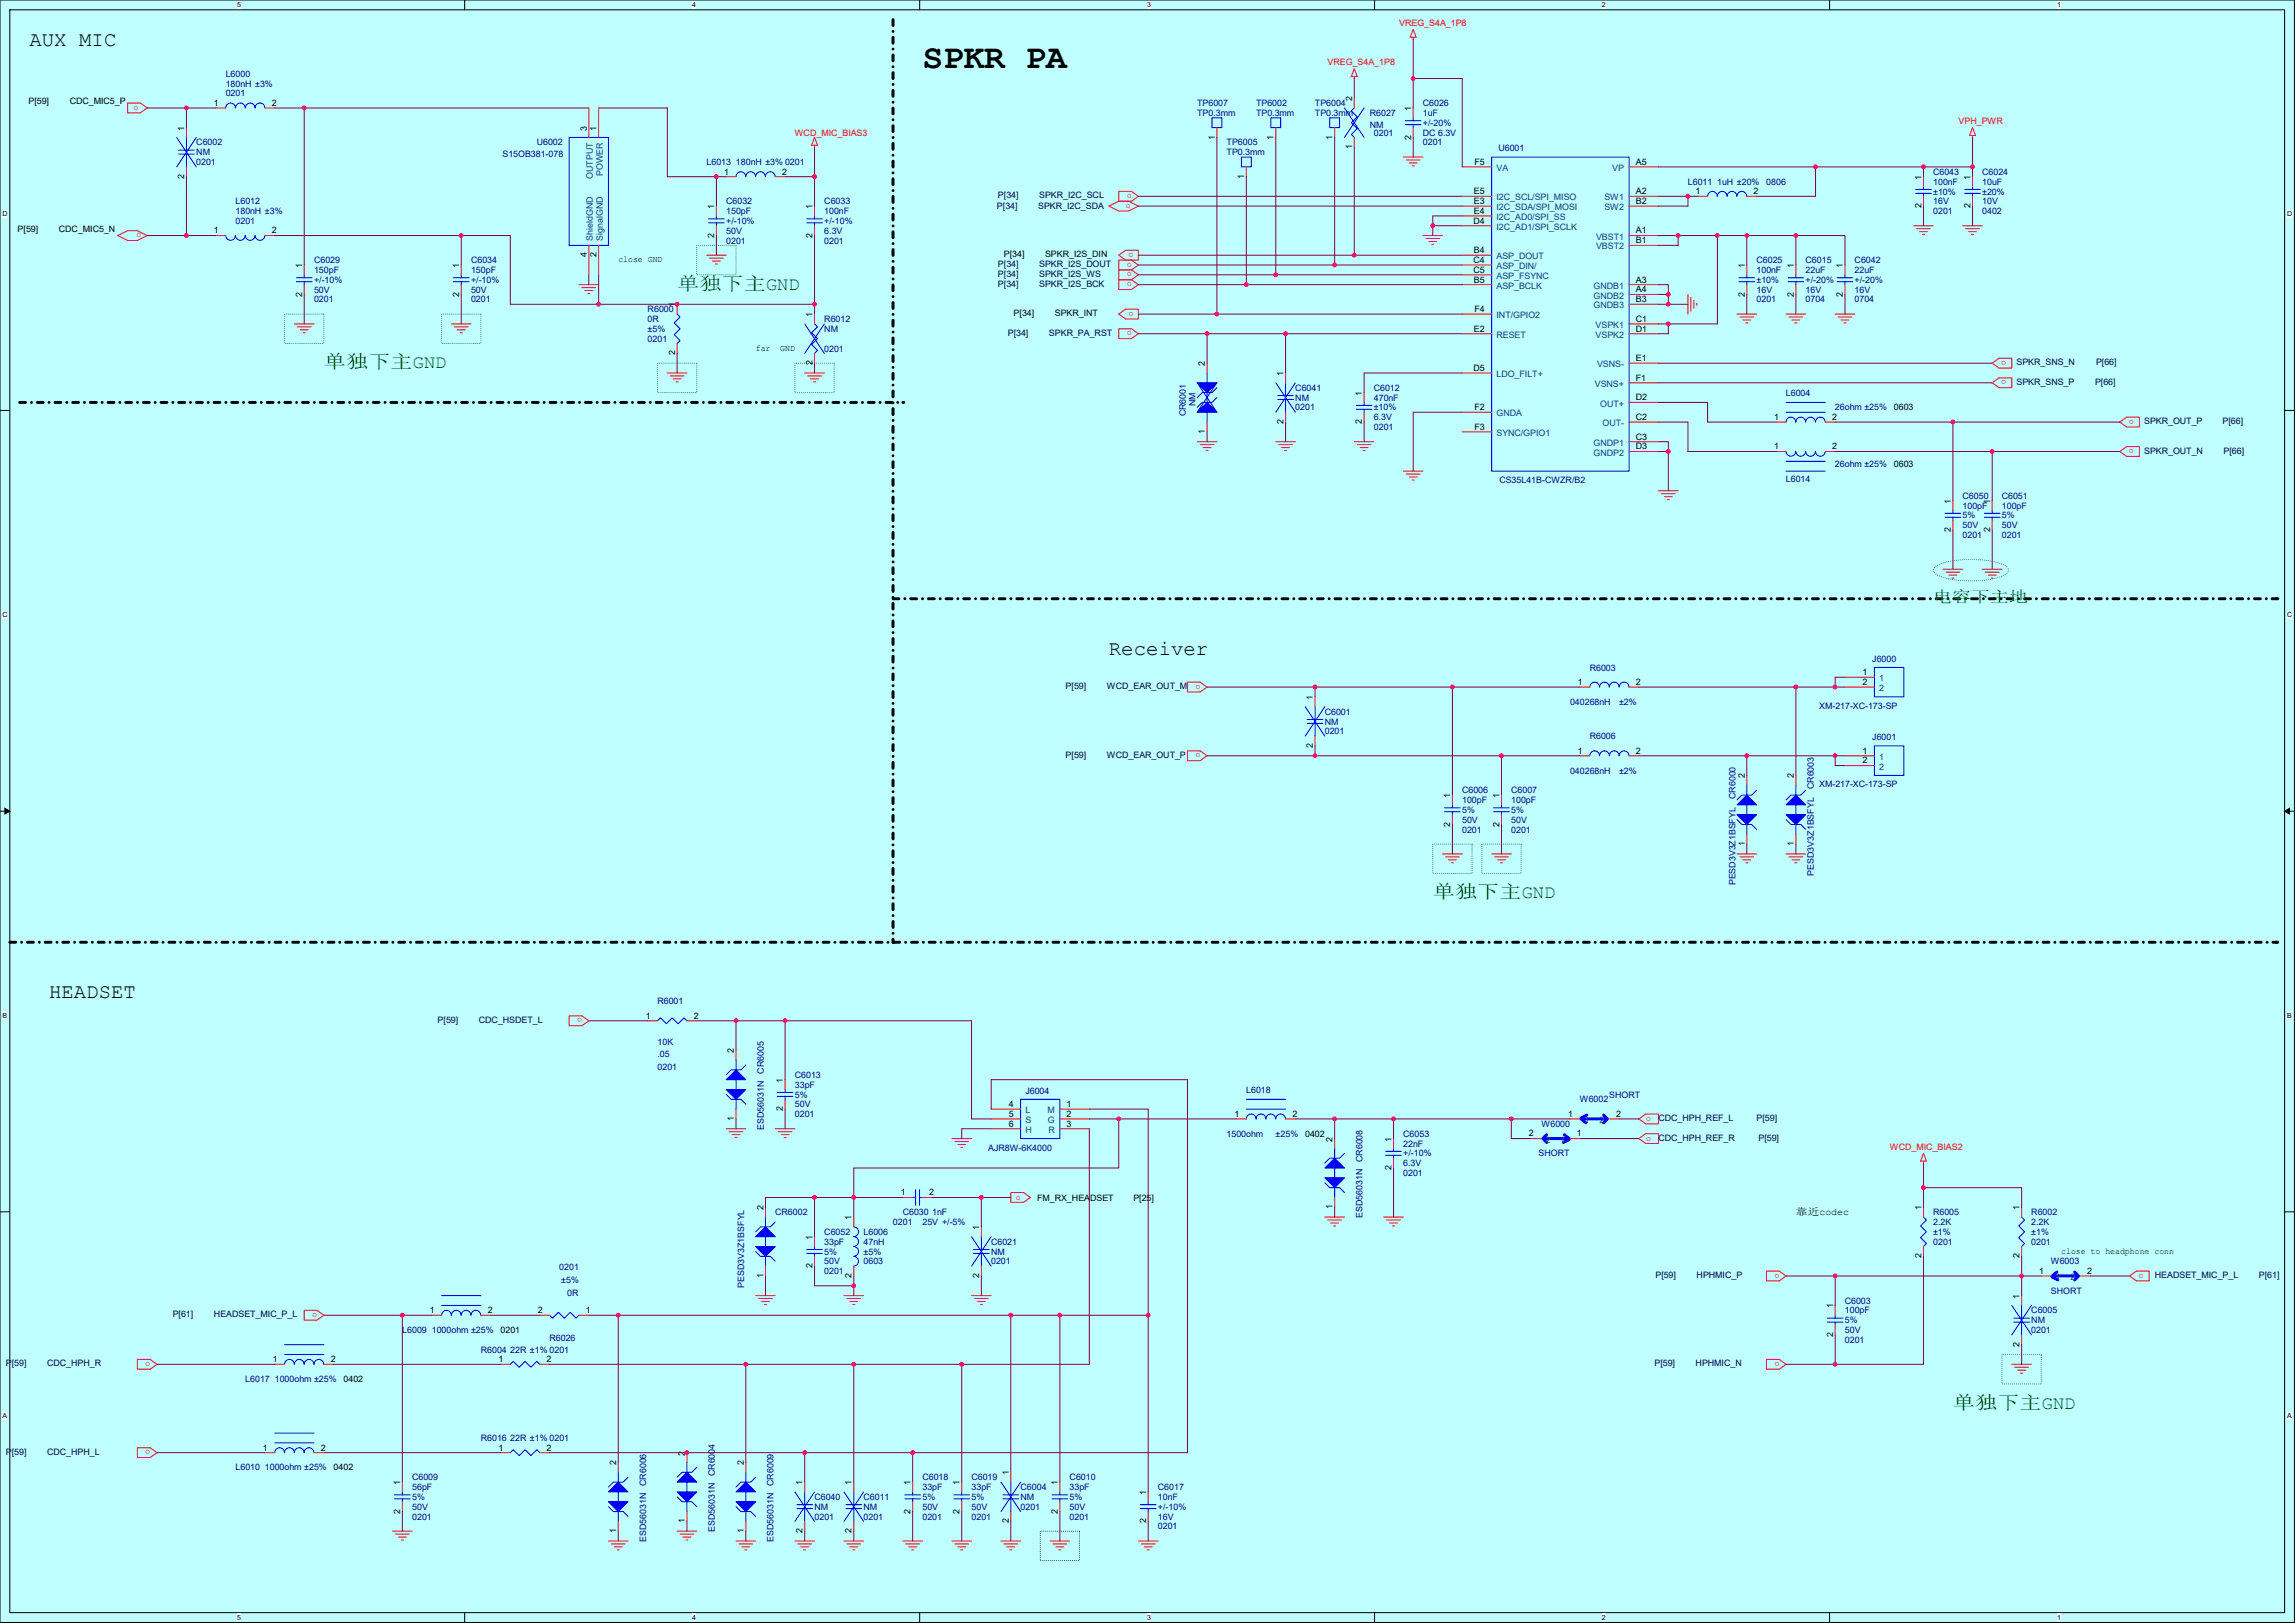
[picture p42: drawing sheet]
<svg xmlns="http://www.w3.org/2000/svg" width="297mm" height="210mm" viewBox="0 0 297 210" stroke-linecap="round" stroke-linejoin="round" font-family="sans-serif">
<defs><g id="words">
<text font-size="4.4" x="119.4" y="8.8">SPKR PA</text>
<g font-size="2.7">
<text x="3.8" y="5.9">AUX MIC</text>
<text x="143.5" y="84.7">Receiver</text>
<text x="6.4" y="129.1">HEADSET</text>
</g>
<g font-size="2.4" fill="#008000">
<text x="87.6" y="37.5">单独下主GND</text>
<text x="41.9" y="47.6">单独下主GND</text>
<text x="185.4" y="116.2">单独下主GND</text>
<text x="252.7" y="182.3">单独下主GND</text>
</g>
<text font-size="2" fill="#008000" x="250.2" y="77.8">电容下主地</text>
<text font-size="1.3" x="232.4" y="157.2">靠近codec</text>
<g font-size="1.1" fill="#f00">
<text x="181.1" y="3.3">VREG_S4A_1P8</text>
<text x="171.8" y="8.4">VREG_S4A_1P8</text>
<text x="17.3" y="14.3">o</text>
<text x="102.9" y="17.5">WCD_MIC_BIAS3</text>
<text x="253.5" y="16">VPH_PWR</text>
<text x="145.7" y="27">o</text>
<text x="146.5" y="25.1" transform="rotate(-180 146.5 25.1)">o</text>
<text x="18.3" y="30.2" transform="rotate(-180 18.3 30.2)">o</text>
<text x="146.5" y="34" transform="rotate(-180 146.5 34)">o</text>
<text x="146.5" y="35.2" transform="rotate(-180 146.5 35.2)">o</text>
<text x="146.7" y="32.7" transform="rotate(-180 146.7 32.7)">o</text>
<text x="146.5" y="36.5" transform="rotate(-180 146.5 36.5)">o</text>
<text x="146.7" y="40.3" transform="rotate(-180 146.7 40.3)">o</text>
<text x="146.5" y="42.9" transform="rotate(-180 146.5 42.9)">o</text>
<text x="259.6" y="46.7" transform="rotate(-180 259.6 46.7)">o</text>
<text x="259.6" y="49.2" transform="rotate(-180 259.6 49.2)">o</text>
<text x="276.1" y="54.3" transform="rotate(-180 276.1 54.3)">o</text>
<text x="276.1" y="58.1" transform="rotate(-180 276.1 58.1)">o</text>
<text x="155.3" y="88.6" transform="rotate(-180 155.3 88.6)">o</text>
<text x="155.3" y="97.5" transform="rotate(-180 155.3 97.5)">o</text>
<text x="75.3" y="131.8" transform="rotate(-180 75.3 131.8)">o</text>
<text x="213" y="145.1">o</text>
<text x="213" y="147.6">o</text>
<text x="244.6" y="148.7">WCD_MIC_BIAS2</text>
<text x="131.5" y="155.2">o</text>
<text x="230.3" y="164.8" transform="rotate(-180 230.3 164.8)">o</text>
<text x="277.4" y="164.8" transform="rotate(-180 277.4 164.8)">o</text>
<text x="41" y="169.9" transform="rotate(-180 41 169.9)">o</text>
<text x="19.4" y="176.2" transform="rotate(-180 19.4 176.2)">o</text>
<text x="230.3" y="176.2" transform="rotate(-180 230.3 176.2)">o</text>
<text x="19.4" y="187.6" transform="rotate(-180 19.4 187.6)">o</text>
</g>
<g font-size="1.1" fill="#000080">
<text x="29.2" y="9.9">L6000</text>
<text x="29.2" y="11.2">180nH ±3%</text>
<text x="29.2" y="12.5">0201</text>
<text x="154.9" y="13.7">TP6007</text>
<text x="154.9" y="15">TP0.3mm</text>
<text x="162.5" y="13.7">TP6002</text>
<text x="162.5" y="15">TP0.3mm</text>
<text x="170.2" y="13.7">TP6004</text>
<text x="170.2" y="15">TP0.3mm</text>
<text x="177.3" y="15">R6027</text>
<text x="177.3" y="16.5">NM</text>
<text x="177.8" y="17.5">0201</text>
<text x="184.1" y="13.7">C6026</text>
<text x="184.1" y="15">1uF</text>
<text x="184.1" y="17.5">DC 6.3V</text>
<text x="184.1" y="16.3">+/-20%</text>
<text x="25.4" y="18.8">C6002</text>
<text x="25.4" y="20.1">NM</text>
<text x="25.4" y="21.4">0201</text>
<text x="65" y="20.3">S15OB381-078</text>
<text x="69.5" y="18.8">U6002</text>
<text x="91.4" y="21.4">L6013 180nH ±3% 0201</text>
<text x="158.7" y="18.8">TP6005</text>
<text x="158.7" y="20.1">TP0.3mm</text>
<text x="184.1" y="18.8">0201</text>
<text x="193.9" y="19.6">U6001</text>
<text x="218.4" y="23.9">L6011 1uH ±20%</text>
<text x="228.6" y="23.9">0806</text>
<text x="250.2" y="22.6">C6043</text>
<text x="250.2" y="23.9">100nF</text>
<text x="256.5" y="22.6">C6024</text>
<text x="256.5" y="23.9">10uF</text>
<text x="30.5" y="26.4">L6012</text>
<text x="30.5" y="27.7">180nH ±3%</text>
<text x="30.5" y="29">0201</text>
<text x="94" y="26.4">C6032</text>
<text x="94" y="27.7">150pF</text>
<text x="94" y="29">+/-10%</text>
<text x="106.7" y="26.4">C6033</text>
<text x="106.7" y="27.7">100nF</text>
<text x="106.7" y="29">+/-10%</text>
<text x="250.2" y="27.7">0201</text>
<text x="250.2" y="26.4">16V</text>
<text x="250.2" y="25.2">±10%</text>
<text x="256.5" y="27.7">0402</text>
<text x="256.5" y="26.4">10V</text>
<text x="256.5" y="25.2">±20%</text>
<text x="40.6" y="34.1">C6029</text>
<text x="40.6" y="35.3">150pF</text>
<text x="61" y="34.1">C6034</text>
<text x="61" y="35.3">150pF</text>
<text x="94" y="31.5">0201</text>
<text x="94" y="30.2">50V</text>
<text x="106.7" y="31.5">0201</text>
<text x="106.7" y="30.2">6.3V</text>
<text x="227.3" y="34.1">C6025</text>
<text x="227.3" y="35.3">100nF</text>
<text x="233.7" y="34.1">C6015</text>
<text x="233.7" y="35.3">22uF</text>
<text x="240" y="34.1">C6042</text>
<text x="240" y="35.3">22uF</text>
<text x="40.6" y="39.1">0201</text>
<text x="40.6" y="37.9">50V</text>
<text x="40.6" y="36.6">+/-10%</text>
<text x="61" y="39.1">0201</text>
<text x="61" y="37.9">50V</text>
<text x="61" y="36.6">+/-10%</text>
<text x="83.8" y="40.4">R6000</text>
<text x="83.8" y="41.7">0R</text>
<text x="106.7" y="41.7">R6012</text>
<text x="227.3" y="39.1">0201</text>
<text x="227.3" y="37.9">16V</text>
<text x="227.3" y="36.6">±10%</text>
<text x="233.7" y="39.1">0704</text>
<text x="233.7" y="37.9">16V</text>
<text x="233.7" y="36.6">+/-20%</text>
<text x="240" y="39.1">0704</text>
<text x="240" y="37.9">16V</text>
<text x="240" y="36.6">+/-20%</text>
<text x="83.8" y="42.9">±5%</text>
<text x="83.8" y="44.2">0201</text>
<text x="106.7" y="42.9">NM</text>
<text x="106.7" y="45.5">0201</text>
<text x="153.5" y="53.9" transform="rotate(-90 153.5 53.9)">CR6001</text>
<text x="154.7" y="52.6" transform="rotate(-90 154.7 52.6)">NM</text>
<text x="167.6" y="50.6">C6041</text>
<text x="167.6" y="51.8">NM</text>
<text x="167.6" y="53.1">0201</text>
<text x="177.8" y="50.6">C6012</text>
<text x="177.8" y="51.8">470nF</text>
<text x="177.8" y="53.1">±10%</text>
<text x="231.1" y="51.2">L6004</text>
<text x="237.5" y="53.1">26ohm ±25%</text>
<text x="177.8" y="55.6">0201</text>
<text x="177.8" y="54.4">6.3V</text>
<text x="194" y="62.5">CS35L41B-CWZR/B2</text>
<text x="231.1" y="62.4">L6014</text>
<text x="237.5" y="60.5">26ohm ±25%</text>
<text x="254" y="64.5">C6050</text>
<text x="254" y="65.8">100pF</text>
<text x="259.1" y="64.5">C6051</text>
<text x="259.1" y="65.8">100pF</text>
<text x="254" y="69.6">0201</text>
<text x="254" y="68.3">50V</text>
<text x="254" y="67.1">5%</text>
<text x="259.1" y="69.6">0201</text>
<text x="259.1" y="68.3">50V</text>
<text x="259.1" y="67.1">5%</text>
<text x="205.7" y="86.8">R6003</text>
<text x="242.3" y="85.6">J6000</text>
<text x="171.4" y="92.5">C6001</text>
<text x="171.4" y="93.7">NM</text>
<text x="171.4" y="95">0201</text>
<text x="203.2" y="91.2">040268nH</text>
<text x="205.7" y="95.7">R6006</text>
<text x="209.5" y="91.2">±2%</text>
<text x="235.4" y="91.7">XM-217-XC-173-SP</text>
<text x="242.3" y="95.8">J6001</text>
<text x="203.2" y="100.1">040268nH</text>
<text x="209.5" y="100.1">±2%</text>
<text x="235.4" y="101.9">XM-217-XC-173-SP</text>
<text x="189.2" y="102.6">C6006</text>
<text x="189.2" y="103.9">100pF</text>
<text x="189.2" y="107.7">0201</text>
<text x="189.2" y="106.4">50V</text>
<text x="189.2" y="105.2">5%</text>
<text x="195.6" y="102.6">C6007</text>
<text x="195.6" y="103.9">100pF</text>
<text x="195.6" y="107.7">0201</text>
<text x="195.6" y="106.4">50V</text>
<text x="195.6" y="105.2">5%</text>
<text x="224.6" y="103.4" transform="rotate(-90 224.6 103.4)">CR6000</text>
<text x="234.7" y="102.1" transform="rotate(-90 234.7 102.1)">CR6003</text>
<text x="234.7" y="113.3" transform="rotate(-90 234.7 113.3)">PESD3V3Z1BSFYL</text>
<text x="224.6" y="114.6" transform="rotate(-90 224.6 114.6)">PESD3V3Z1BSFYL</text>
<text x="85.1" y="129.9">R6001</text>
<text x="85.1" y="135.2">10K</text>
<text x="85.1" y="136.8">.05</text>
<text x="85.1" y="138.5">0201</text>
<text x="98.8" y="138.9" transform="rotate(-90 98.8 138.9)">CR6005</text>
<text x="102.9" y="139.5">C6013</text>
<text x="102.9" y="140.7">33pF</text>
<text x="102.9" y="143.3">50V</text>
<text x="102.9" y="142">5%</text>
<text x="132.7" y="141.5">J6004</text>
<text x="161.3" y="141.4">L6018</text>
<text x="204.5" y="142.6">W6002</text>
<text x="208.3" y="142">SHORT</text>
<text x="98.8" y="146.2" transform="rotate(-90 98.8 146.2)">ESD56031N</text>
<text x="102.9" y="144.5">0201</text>
<text x="127.9" y="148.9">AJR8W-6K4000</text>
<text x="158.7" y="147.1">1500ohm</text>
<text x="165.1" y="147.1">±25%</text>
<text x="181.6" y="147.1">C6053</text>
<text x="181.6" y="148.4">22nF</text>
<text x="181.6" y="149.6">+/-10%</text>
<text x="199.1" y="149.6">SHORT</text>
<text x="199.5" y="145.8">W6000</text>
<text x="176.3" y="150.4" transform="rotate(-90 176.3 150.4)">CR6008</text>
<text x="181.6" y="152.2">0201</text>
<text x="181.6" y="150.9">6.3V</text>
<text x="100.3" y="157.2">CR6002</text>
<text x="106.7" y="159.8">C6052</text>
<text x="106.7" y="161.1">33pF</text>
<text x="111.7" y="159.8">L6006</text>
<text x="111.7" y="161.1">47nH</text>
<text x="115.6" y="158.5">0201</text>
<text x="116.8" y="157.2">C6030 1nF</text>
<text x="119.4" y="158.5">25V +/-5%</text>
<text x="128.3" y="161.1">C6021</text>
<text x="176.3" y="157.6" transform="rotate(-90 176.3 157.6)">ESD56031N</text>
<text x="250.2" y="157.2">R6005</text>
<text x="250.2" y="158.5">2.2K</text>
<text x="250.2" y="159.8">±1%</text>
<text x="250.2" y="161.1">0201</text>
<text x="262.9" y="157.2">R6002</text>
<text x="262.9" y="158.5">2.2K</text>
<text x="262.9" y="159.8">±1%</text>
<text x="262.9" y="161.1">0201</text>
<text x="72.4" y="164.4">0201</text>
<text x="72.6" y="166">±5%</text>
<text x="73.4" y="167.7">0R</text>
<text x="96.3" y="166.6" transform="rotate(-90 96.3 166.6)">PESD3V3Z1BSFYL</text>
<text x="106.7" y="164.9">0201</text>
<text x="106.7" y="163.6">50V</text>
<text x="106.7" y="162.3">5%</text>
<text x="111.7" y="162.3">±5%</text>
<text x="111.7" y="163.6">0603</text>
<text x="128.3" y="162.3">NM</text>
<text x="128.3" y="163.6">0201</text>
<text x="265.4" y="163.6">W6003</text>
<text x="265.4" y="167.4">SHORT</text>
<text x="52.1" y="172.5">L6009 1000ohm ±25%</text>
<text x="71.1" y="173.5">R6026</text>
<text x="238.7" y="168.7">C6003</text>
<text x="238.7" y="169.9">100pF</text>
<text x="238.7" y="173.8">0201</text>
<text x="238.7" y="172.5">50V</text>
<text x="238.7" y="171.2">5%</text>
<text x="262.9" y="169.9">C6005</text>
<text x="262.9" y="171.2">NM</text>
<text x="262.9" y="172.5">0201</text>
<text x="31.7" y="178.8">L6017 1000ohm ±25%</text>
<text x="62.2" y="175">R6004 22R ±1% 0201</text>
<text x="30.5" y="190.3">L6010 1000ohm ±25%</text>
<text x="53.3" y="191.5">C6009</text>
<text x="62.2" y="186.5">R6016 22R ±1% 0201</text>
<text x="92.5" y="191" transform="rotate(-90 92.5 191)">CR6004</text>
<text x="119.4" y="191.5">C6018</text>
<text x="125.7" y="191.5">C6019</text>
<text x="138.4" y="191.5">C6010</text>
<text x="53.3" y="192.8">56pF</text>
<text x="53.3" y="196.6">0201</text>
<text x="53.3" y="195.3">50V</text>
<text x="53.3" y="194.1">5%</text>
<text x="83.6" y="192.3" transform="rotate(-90 83.6 192.3)">CR6006</text>
<text x="100.1" y="192.3" transform="rotate(-90 100.1 192.3)">CR6009</text>
<text x="105.4" y="194.1">C6040</text>
<text x="105.4" y="195.3">NM</text>
<text x="105.4" y="196.6">0201</text>
<text x="111.7" y="194.1">C6011</text>
<text x="111.7" y="195.3">NM</text>
<text x="111.7" y="196.6">0201</text>
<text x="119.4" y="192.8">33pF</text>
<text x="119.4" y="196.6">0201</text>
<text x="119.4" y="195.3">50V</text>
<text x="119.4" y="194.1">5%</text>
<text x="125.7" y="192.8">33pF</text>
<text x="125.7" y="196.6">0201</text>
<text x="125.7" y="195.3">50V</text>
<text x="125.7" y="194.1">5%</text>
<text x="132.1" y="192.8">C6004</text>
<text x="132.1" y="194.1">NM</text>
<text x="132.1" y="195.3">0201</text>
<text x="138.4" y="192.8">33pF</text>
<text x="138.4" y="196.6">0201</text>
<text x="138.4" y="195.3">50V</text>
<text x="138.4" y="194.1">5%</text>
<text x="149.8" y="192.8">C6017</text>
<text x="149.8" y="194.1">10nF</text>
<text x="149.8" y="197.9">0201</text>
<text x="149.8" y="196.6">16V</text>
<text x="149.8" y="195.3">+/-10%</text>
<text x="83.6" y="199.5" transform="rotate(-90 83.6 199.5)">ESD56031N</text>
<text x="92.5" y="198.2" transform="rotate(-90 92.5 198.2)">ESD56031N</text>
<text x="100.1" y="199.5" transform="rotate(-90 100.1 199.5)">ESD56031N</text>
</g>
<g font-size="1.1">
<text x="3.7" y="13.5">P[59]</text>
<text x="9" y="13.5">CDC_MIC5_P</text>
<text x="23.9" y="16.9" transform="rotate(-90 23.9 16.9)">1</text>
<text x="27.7" y="13.7">1</text>
<text x="35.2" y="13.7">2</text>
<text x="75.9" y="16.9" transform="rotate(-90 75.9 16.9)">3</text>
<text x="77.2" y="16.9" transform="rotate(-90 77.2 16.9)">1</text>
<text x="175" y="13.1" transform="rotate(-90 175 13.1)">2</text>
<text x="182.6" y="14.4" transform="rotate(-90 182.6 14.4)">1</text>
<text x="23.9" y="23.1" transform="rotate(-90 23.9 23.1)">2</text>
<text x="93.7" y="22.6">1</text>
<text x="101.2" y="22.6">2</text>
<text x="157.2" y="18.1" transform="rotate(-90 157.2 18.1)">1</text>
<text x="161" y="23.1" transform="rotate(-90 161 23.1)">1</text>
<text x="164.8" y="18.1" transform="rotate(-90 164.8 18.1)">1</text>
<text x="172.4" y="18.1" transform="rotate(-90 172.4 18.1)">1</text>
<text x="175" y="19.3" transform="rotate(-90 175 19.3)">1</text>
<text x="182.6" y="18.1" transform="rotate(-90 182.6 18.1)">2</text>
<text x="190.8" y="21.3">F5</text>
<text x="211.7" y="21.3">A5</text>
<text x="248.6" y="23.3" transform="rotate(-90 248.6 23.3)">1</text>
<text x="255" y="23.3" transform="rotate(-90 255 23.3)">1</text>
<text x="2.3" y="30">P[59]</text>
<text x="7.6" y="30">CDC_MIC5_N</text>
<text x="92.4" y="27.1" transform="rotate(-90 92.4 27.1)">1</text>
<text x="105.1" y="27.1" transform="rotate(-90 105.1 27.1)">1</text>
<text x="190.7" y="28.9">D4</text>
<text x="190.7" y="26.4">E3</text>
<text x="190.7" y="27.7">E4</text>
<text x="190.7" y="25.1">E5</text>
<text x="211.7" y="25.1">A2</text>
<text x="211.7" y="26.4">B2</text>
<text x="219.4" y="25.1">1</text>
<text x="226.9" y="25.1">2</text>
<text x="248.6" y="26.9" transform="rotate(-90 248.6 26.9)">2</text>
<text x="255" y="26.9" transform="rotate(-90 255 26.9)">2</text>
<text x="27.7" y="30.2">1</text>
<text x="35.2" y="30.2">2</text>
<text x="39.1" y="34.7" transform="rotate(-90 39.1 34.7)">1</text>
<text x="59.4" y="34.7" transform="rotate(-90 59.4 34.7)">1</text>
<text x="75.9" y="33.3" transform="rotate(-90 75.9 33.3)">4</text>
<text x="77.2" y="33.3" transform="rotate(-90 77.2 33.3)">2</text>
<text x="80" y="34">close GND</text>
<text x="92.4" y="30.8" transform="rotate(-90 92.4 30.8)">2</text>
<text x="105.1" y="30.8" transform="rotate(-90 105.1 30.8)">2</text>
<text x="129.9" y="33.3">P[34]</text>
<text x="135.2" y="33.3">SPKR_I2S_DIN</text>
<text x="190.7" y="34">C4</text>
<text x="190.7" y="35.3">C5</text>
<text x="190.7" y="32.7">B4</text>
<text x="211.7" y="30.2">A1</text>
<text x="211.7" y="31.5">B1</text>
<text x="225.8" y="34.7" transform="rotate(-90 225.8 34.7)">1</text>
<text x="232.1" y="34.7" transform="rotate(-90 232.1 34.7)">1</text>
<text x="238.5" y="34.7" transform="rotate(-90 238.5 34.7)">1</text>
<text x="39.1" y="38.4" transform="rotate(-90 39.1 38.4)">2</text>
<text x="59.4" y="38.4" transform="rotate(-90 59.4 38.4)">2</text>
<text x="87.4" y="39.8" transform="rotate(-90 87.4 39.8)">1</text>
<text x="105.1" y="41" transform="rotate(-90 105.1 41)">1</text>
<text x="131.2" y="40.9">P[34]</text>
<text x="136.5" y="40.9">SPKR_INT</text>
<text x="190.7" y="36.6">B5</text>
<text x="190.8" y="40.4">F4</text>
<text x="211.7" y="36.6">A3</text>
<text x="211.7" y="37.8">A4</text>
<text x="211.7" y="39.1">B3</text>
<text x="211.7" y="41.6">C1</text>
<text x="225.8" y="38.4" transform="rotate(-90 225.8 38.4)">2</text>
<text x="232.1" y="38.4" transform="rotate(-90 232.1 38.4)">2</text>
<text x="238.5" y="38.4" transform="rotate(-90 238.5 38.4)">2</text>
<text x="87.4" y="46" transform="rotate(-90 87.4 46)">2</text>
<text x="97.8" y="45.4">far</text>
<text x="101" y="45.4">GND</text>
<text x="105.1" y="47.3" transform="rotate(-90 105.1 47.3)">2</text>
<text x="155.9" y="47.4" transform="rotate(-90 155.9 47.4)">2</text>
<text x="190.7" y="48">D5</text>
<text x="190.7" y="42.9">E2</text>
<text x="211.7" y="42.9">D1</text>
<text x="211.7" y="46.7">E1</text>
<text x="166.1" y="48.7" transform="rotate(-90 166.1 48.7)">1</text>
<text x="176.3" y="51.2" transform="rotate(-90 176.3 51.2)">1</text>
<text x="190.8" y="53.1">F2</text>
<text x="211.7" y="51.8">D2</text>
<text x="211.7" y="49.3">F1</text>
<text x="245.1" y="53.1">0603</text>
<text x="155.9" y="56.1" transform="rotate(-90 155.9 56.1)">1</text>
<text x="166.1" y="54.9" transform="rotate(-90 166.1 54.9)">2</text>
<text x="176.3" y="54.9" transform="rotate(-90 176.3 54.9)">2</text>
<text x="190.8" y="55.6">F3</text>
<text x="211.7" y="56.9">C3</text>
<text x="211.7" y="54.3">C2</text>
<text x="211.7" y="58.1">D3</text>
<text x="229.6" y="54.3">1</text>
<text x="229.6" y="58.1">1</text>
<text x="237.1" y="54.3">2</text>
<text x="237.1" y="58.1">2</text>
<text x="245.1" y="60.5">0603</text>
<text x="252.5" y="65.2" transform="rotate(-90 252.5 65.2)">1</text>
<text x="257.5" y="65.2" transform="rotate(-90 257.5 65.2)">1</text>
<text x="252.5" y="68.8" transform="rotate(-90 252.5 68.8)">2</text>
<text x="257.5" y="68.8" transform="rotate(-90 257.5 68.8)">2</text>
<text x="204.2" y="88.6">1</text>
<text x="211.7" y="88.6">2</text>
<text x="241" y="87.4">1</text>
<text x="241" y="88.6">2</text>
<text x="169.9" y="90.6" transform="rotate(-90 169.9 90.6)">1</text>
<text x="169.9" y="96.8" transform="rotate(-90 169.9 96.8)">2</text>
<text x="204.2" y="97.5">1</text>
<text x="211.7" y="97.5">2</text>
<text x="225.8" y="100.7" transform="rotate(-90 225.8 100.7)">2</text>
<text x="232.1" y="100.7" transform="rotate(-90 232.1 100.7)">2</text>
<text x="241" y="97.5">1</text>
<text x="241" y="98.8">2</text>
<text x="187.7" y="106.9" transform="rotate(-90 187.7 106.9)">2</text>
<text x="187.7" y="103.3" transform="rotate(-90 187.7 103.3)">1</text>
<text x="194" y="106.9" transform="rotate(-90 194 106.9)">2</text>
<text x="194" y="103.3" transform="rotate(-90 194 103.3)">1</text>
<text x="225.8" y="109.5" transform="rotate(-90 225.8 109.5)">1</text>
<text x="232.1" y="109.5" transform="rotate(-90 232.1 109.5)">1</text>
<text x="83.6" y="131.8">1</text>
<text x="89.8" y="131.8">2</text>
<text x="95" y="136.3" transform="rotate(-90 95 136.3)">2</text>
<text x="101.3" y="143.8" transform="rotate(-90 101.3 143.8)">2</text>
<text x="101.3" y="140.1" transform="rotate(-90 101.3 140.1)">1</text>
<text x="130.5" y="143.2">4</text>
<text x="138" y="143.2">1</text>
<text x="95" y="145" transform="rotate(-90 95 145)">1</text>
<text x="130.5" y="144.5">5</text>
<text x="130.5" y="145.8">6</text>
<text x="138" y="144.5">2</text>
<text x="138" y="145.8">3</text>
<text x="159.8" y="144.5">1</text>
<text x="167.2" y="144.5">2</text>
<text x="168.9" y="147.1">0402</text>
<text x="172.4" y="147.7" transform="rotate(-90 172.4 147.7)">2</text>
<text x="180.1" y="147.7" transform="rotate(-90 180.1 147.7)">1</text>
<text x="197.8" y="147">2</text>
<text x="202.9" y="144.5">1</text>
<text x="204.1" y="147">1</text>
<text x="209.2" y="144.5">2</text>
<text x="116.6" y="154.7">1</text>
<text x="120.3" y="154.7">2</text>
<text x="134.2" y="155.3">FM_RX_HEADSET</text>
<text x="146.7" y="155.3">P[25]</text>
<text x="180.1" y="151.4" transform="rotate(-90 180.1 151.4)">2</text>
<text x="98.8" y="156.6" transform="rotate(-90 98.8 156.6)">2</text>
<text x="105.1" y="160.4" transform="rotate(-90 105.1 160.4)">1</text>
<text x="110.2" y="157.9" transform="rotate(-90 110.2 157.9)">1</text>
<text x="126.7" y="159.1" transform="rotate(-90 126.7 159.1)">1</text>
<text x="172.4" y="156.5" transform="rotate(-90 172.4 156.5)">1</text>
<text x="248.6" y="156.6" transform="rotate(-90 248.6 156.6)">1</text>
<text x="261.3" y="156.6" transform="rotate(-90 261.3 156.6)">1</text>
<text x="98.8" y="165.4" transform="rotate(-90 98.8 165.4)">1</text>
<text x="105.1" y="164.1" transform="rotate(-90 105.1 164.1)">2</text>
<text x="110.2" y="165.4" transform="rotate(-90 110.2 165.4)">2</text>
<text x="126.7" y="165.4" transform="rotate(-90 126.7 165.4)">2</text>
<text x="248.6" y="162.8" transform="rotate(-90 248.6 162.8)">2</text>
<text x="261.3" y="162.8" transform="rotate(-90 261.3 162.8)">2</text>
<text x="263.9" y="164.8">1</text>
<text x="266.7" y="162.2">close to headphone conn</text>
<text x="270.1" y="164.8">2</text>
<text x="55.6" y="169.9">1</text>
<text x="63.1" y="169.9">2</text>
<text x="64.8" y="172.5">0201</text>
<text x="69.6" y="169.9">2</text>
<text x="75.8" y="169.9">1</text>
<text x="237.2" y="173" transform="rotate(-90 237.2 173)">2</text>
<text x="237.2" y="169.3" transform="rotate(-90 237.2 169.3)">1</text>
<text x="261.3" y="168" transform="rotate(-90 261.3 168)">1</text>
<text x="35.3" y="176.3">1</text>
<text x="42.8" y="176.3">2</text>
<text x="44.4" y="178.8">0402</text>
<text x="64.5" y="176.3">1</text>
<text x="70.7" y="176.3">2</text>
<text x="261.3" y="174.2" transform="rotate(-90 261.3 174.2)">2</text>
<text x="34" y="187.7">1</text>
<text x="41.5" y="187.7">2</text>
<text x="43.2" y="190.3">0402</text>
<text x="64.5" y="187.7">1</text>
<text x="70.7" y="187.7">2</text>
<text x="79.7" y="189.6" transform="rotate(-90 79.7 189.6)">2</text>
<text x="88.6" y="188.3" transform="rotate(-90 88.6 188.3)">2</text>
<text x="96.2" y="189.6" transform="rotate(-90 96.2 189.6)">2</text>
<text x="130.5" y="190.9" transform="rotate(-90 130.5 190.9)">1</text>
<text x="51.8" y="195.8" transform="rotate(-90 51.8 195.8)">2</text>
<text x="51.8" y="192.2" transform="rotate(-90 51.8 192.2)">1</text>
<text x="88.6" y="197.1" transform="rotate(-90 88.6 197.1)">1</text>
<text x="103.9" y="192.2" transform="rotate(-90 103.9 192.2)">1</text>
<text x="110.2" y="192.2" transform="rotate(-90 110.2 192.2)">1</text>
<text x="117.8" y="195.8" transform="rotate(-90 117.8 195.8)">2</text>
<text x="117.8" y="192.2" transform="rotate(-90 117.8 192.2)">1</text>
<text x="124.2" y="195.8" transform="rotate(-90 124.2 195.8)">2</text>
<text x="124.2" y="192.2" transform="rotate(-90 124.2 192.2)">1</text>
<text x="130.5" y="197.1" transform="rotate(-90 130.5 197.1)">2</text>
<text x="136.9" y="195.8" transform="rotate(-90 136.9 195.8)">2</text>
<text x="136.9" y="192.2" transform="rotate(-90 136.9 192.2)">1</text>
<text x="148.3" y="197.1" transform="rotate(-90 148.3 197.1)">2</text>
<text x="148.3" y="193.4" transform="rotate(-90 148.3 193.4)">1</text>
<text x="79.7" y="198.4" transform="rotate(-90 79.7 198.4)">1</text>
<text x="96.2" y="198.4" transform="rotate(-90 96.2 198.4)">1</text>
<text x="103.9" y="198.4" transform="rotate(-90 103.9 198.4)">2</text>
<text x="110.2" y="198.4" transform="rotate(-90 110.2 198.4)">2</text>
</g>
<g font-size="1.1" fill="#004080">
<text x="76.7" y="23.1" transform="rotate(-90 76.7 23.1)">OUTPUT</text>
<text x="78" y="22.8" transform="rotate(-90 78 22.8)">POWER</text>
<text x="193.7" y="22.1">VA</text>
<text x="208.6" y="22.1">VP</text>
<text x="193.7" y="29.7">I2C_AD1/SPI_SCLK</text>
<text x="193.7" y="27.2">I2C_SDA/SPI_MOSI</text>
<text x="193.7" y="28.5">I2C_AD0/SPI_SS</text>
<text x="193.7" y="25.9">I2C_SCL/SPI_MISO</text>
<text x="207.6" y="25.9">SW1</text>
<text x="207.6" y="27.2">SW2</text>
<text x="76.7" y="31.1" transform="rotate(-90 76.7 31.1)">ShieldGND</text>
<text x="78" y="31.1" transform="rotate(-90 78 31.1)">SignalGND</text>
<text x="193.7" y="33.5">ASP_DOUT</text>
<text x="193.7" y="34.8">ASP_DIN/</text>
<text x="206.5" y="31">VBST1</text>
<text x="206.5" y="32.3">VBST2</text>
<text x="193.7" y="37.4">ASP_BCLK</text>
<text x="193.7" y="36.1">ASP_FSYNC</text>
<text x="193.7" y="41.2">INT/GPIO2</text>
<text x="206.2" y="37.4">GNDB1</text>
<text x="206.2" y="38.6">GNDB2</text>
<text x="206.2" y="39.9">GNDB3</text>
<text x="193.7" y="43.7">RESET</text>
<text x="206.5" y="42.4">VSPK1</text>
<text x="206.5" y="43.7">VSPK2</text>
<text x="206.7" y="47.5">VSNS-</text>
<text x="193.7" y="48.8">LDO_FILT+</text>
<text x="193.7" y="53.9">GNDA</text>
<text x="206.4" y="50.1">VSNS+</text>
<text x="207.1" y="52.6">OUT+</text>
<text x="193.7" y="56.4">SYNC/GPIO1</text>
<text x="206.2" y="57.7">GNDP1</text>
<text x="206.2" y="58.9">GNDP2</text>
<text x="207.4" y="55.1">OUT-</text>
<text x="243.2" y="88.2">1</text>
<text x="243.2" y="89.4">2</text>
<text x="243.2" y="98.3">1</text>
<text x="243.2" y="99.6">2</text>
<text x="132.7" y="144">L</text>
<text x="132.7" y="145.3">S</text>
<text x="132.7" y="146.6">H</text>
<text x="135.6" y="144">M</text>
<text x="135.6" y="145.3">G</text>
<text x="135.7" y="146.6">R</text>
<text x="200" y="147.9">2</text>
<text x="201.9" y="147.9">1</text>
<text x="205.1" y="145.3">1</text>
<text x="207" y="145.3">2</text>
<text x="266" y="165.6">1</text>
<text x="267.9" y="165.6">2</text>
</g>
<g font-size="1.1" fill="#000040">
<text x="129" y="27.1">P[34]</text>
<text x="129.1" y="25.7">P[34]</text>
<text x="134.4" y="27.1">SPKR_I2C_SDA</text>
<text x="134.5" y="25.7">SPKR_I2C_SCL</text>
<text x="129.1" y="34.6">P[34]</text>
<text x="129.1" y="35.8">P[34]</text>
<text x="134.5" y="34.6">SPKR_I2S_DOUT</text>
<text x="134.5" y="35.8">SPKR_I2S_WS</text>
<text x="129.1" y="37.1">P[34]</text>
<text x="134.5" y="37.1">SPKR_I2S_BCK</text>
<text x="130.4" y="43.5">P[34]</text>
<text x="135.8" y="43.5">SPKR_PA_RST</text>
<text x="261" y="47.3">SPKR_SNS_N</text>
<text x="271.2" y="47.3">P[66]</text>
<text x="261" y="49.8">SPKR_SNS_P</text>
<text x="271.1" y="49.8">P[66]</text>
<text x="277.5" y="54.9">SPKR_OUT_P</text>
<text x="277.5" y="58.7">SPKR_OUT_N</text>
<text x="287.6" y="54.9">P[66]</text>
<text x="287.8" y="58.7">P[66]</text>
<text x="137.9" y="89.2">P[59]</text>
<text x="143.2" y="89.2">WCD_EAR_OUT_M</text>
<text x="137.9" y="98.1">P[59]</text>
<text x="143.2" y="98.1">WCD_EAR_OUT_P</text>
<text x="56.6" y="132.4">P[59]</text>
<text x="62" y="132.4">CDC_HSDET_L</text>
<text x="214.6" y="145.1">CDC_HPH_REF_L</text>
<text x="214.6" y="147.6">CDC_HPH_REF_R</text>
<text x="227.3" y="145.1">P[59]</text>
<text x="227.6" y="147.6">P[59]</text>
<text x="214.2" y="165.4">P[59]</text>
<text x="219.6" y="165.4">HPHMIC_P</text>
<text x="278.9" y="165.4">HEADSET_MIC_P_L</text>
<text x="292.3" y="165.4">P[61]</text>
<text x="22.4" y="170.5">P[61]</text>
<text x="27.7" y="170.5">HEADSET_MIC_P_L</text>
<text x=".8" y="176.8">P[59]</text>
<text x="6.1" y="176.8">CDC_HPH_R</text>
<text x="214.1" y="176.8">P[59]</text>
<text x="219.4" y="176.8">HPHMIC_N</text>
<text x=".8" y="188.2">P[59]</text>
<text x="6.1" y="188.2">CDC_HPH_L</text>
</g>
<g font-size=".9">
<text x="30.7" y=".9">5</text>
<text x="89.6" y=".9">4</text>
<text x="148.4" y=".9">3</text>
<text x="207.3" y=".9">2</text>
<text x="266.2" y=".9">1</text>
<text x=".3" y="28">D</text>
<text x="296" y="28">D</text>
<text x=".3" y="79.8">C</text>
<text x="296" y="79.8">C</text>
<text x=".3" y="131.7">B</text>
<text x="296" y="131.7">B</text>
<text x=".3" y="183.5">A</text>
<text x="296" y="183.5">A</text>
<text x="30.7" y="209.6">5</text>
<text x="89.6" y="209.6">4</text>
<text x="148.4" y="209.6">3</text>
<text x="207.3" y="209.6">2</text>
<text x="266.2" y="209.6">1</text>
</g>
</g></defs>
<path d="M0 0h297v210h-297z" fill="#bfffff"/>
<path d="M0 0h296.9v209.9h-296.9zM1.3 1.3h294.4v207.4h-294.4z" fill="none" stroke="#000" stroke-width=".13"/>
<g fill="#fff">
<path d="M30.7 .1h.5v1h-.5z"/>
<path d="M30.7 208.8h.5v1h-.5z"/>
</g>
<path d="M60.1 0v1.3M60.1 208.7v1.2" fill="none" stroke="#000" stroke-width=".13"/>
<g fill="#fff">
<path d="M89.6 .1h.4v1h-.4z"/>
<path d="M89.6 208.8h.4v1h-.4z"/>
</g>
<path d="M119 0v1.3M119 208.7v1.2" fill="none" stroke="#000" stroke-width=".13"/>
<g fill="#fff">
<path d="M148.4 .1h.5v1h-.5z"/>
<path d="M148.4 208.8h.5v1h-.5z"/>
</g>
<path d="M177.9 0v1.3M177.9 208.7v1.2" fill="none" stroke="#000" stroke-width=".13"/>
<g fill="#fff">
<path d="M207.3 .1h.5v1h-.5z"/>
<path d="M207.3 208.8h.5v1h-.5z"/>
</g>
<path d="M236.8 0v1.3M236.8 208.7v1.2" fill="none" stroke="#000" stroke-width=".13"/>
<g fill="#fff">
<path d="M266.2 .1h.5v1h-.5z"/>
<path d="M266.2 208.8h.5v1h-.5z"/>
<path d="M.3 27.2h.7v1h-.7z"/>
<path d="M296 27.2h.6v1h-.6z"/>
<path d="M.3 79h.7v1h-.7z"/>
<path d="M296 79h.6v1h-.6z"/>
</g>
<path d="M0 53.1h1.3M295.7 53.1h1.2" fill="none" stroke="#000" stroke-width=".13"/>
<g fill="#fff">
<path d="M.3 130.9h.6v1h-.6z"/>
<path d="M296 130.9h.6v1h-.6z"/>
</g>
<path d="M0 105h1.3M295.7 105h1.2" fill="none" stroke="#000" stroke-width=".13"/>
<path d="M.6 104.6l.7 .4-.7 .3zM295.7 105l.6-.4v.7z" fill="#000" stroke="#000" stroke-width=".13"/>
<g fill="#fff">
<path d="M.3 182.7h.6v1h-.6z"/>
<path d="M296 182.7h.6v1h-.6z"/>
</g>
<path d="M0 156.8h1.3M295.7 156.8h1.2" fill="none" stroke="#000" stroke-width=".13"/>
<path d="M115.6 2.5v119.4M2.5 52.1h114.3M115.6 77.5h179M1.3 121.9h293.3" fill="none" stroke="#000" stroke-width=".38" stroke-dasharray=".8 .8 0 .8"/>
<g fill="#000" stroke-dasharray=".8 .8 0 .8">
<circle cx="116.8" cy="52.1" r=".19"/>
<circle cx="294.6" cy="77.5" r=".19"/>
<circle cx="115.6" cy="121.9" r=".19"/>
<circle cx="294.6" cy="121.9" r=".19"/>
</g>
<path d="M90.2 31.7h5v3.9h-5zM36.8 40.6h5.1v3.8h-5.1zM57.1 40.6h5.1v3.8h-5.1zM85.1 47h5.1v3.8h-5.1zM102.9 47h5v3.8h-5zM250.3 73.5a6 6 0 0 1 3.8-1.1 11.2 11.2 0 0 1 5.5 .8l.2 .3 .1 .3a1.65 1.65 0 0 1-1.4 1 14.2 14.2 0 0 1-7.5-.2l-.7-.5-.1-.3zM185.4 109.2h5.1v3.8h-5.1zM191.8 109.2h5v3.8h-5zM259.1 175.3h5.1v3.8h-5.1z" fill="none" stroke="#008000" stroke-width=".13" stroke-dasharray="0 .3"/>
<path d="M134.6 198.1h5.1v3.8h-5.1z" fill="none" stroke="#000" stroke-width=".13" stroke-dasharray="0 .3"/>
<g fill="none" stroke="#f00" stroke-width=".13">
<path d="M16.5 13.3h1.7l.8 .7-.8 .6h-1.7zM24.1 16.5v1.3M27.9 14h1.3M34.3 14h1.3M76.2 14v3.8M77.5 14v3.8M105.4 18.8v.2M105.4 17.8l.4 1h-.8zM157.5 16.5v1.3M165.1 16.5v1.3M172.7 16.5v1.3M175.3 9.9v.3"/>
<path d="M175.3 8.9l.3 1h-.7zM175.3 17.8v1.2M175.3 12.7v1.3M182.9 3.8l.4 1h-.8zM182.9 4.8v.3M182.9 14v1.2M182.9 16.5v1.3M255.3 17.5v.3M255.3 16.5l.4 1h-.8zM15.2 30.5l1.3-.7h1.3l1.3 .7-1.3 .6h-1.3zM24.1 21.6v1.3M27.9 30.5h1.3"/>
<path d="M34.3 30.5h1.3M39.4 34.3v1.3M39.4 36.8v1.3M59.7 34.3v1.3M59.7 36.8v1.3M74.9 36.8h2.6M75.3 37.2h1.8M75.7 37.6h1M76.1 38h.2M76.2 31.8v3.8M77.5 31.8v3.8M87.6 39.4v1.2"/>
<path d="M91.4 33h2.6M91.8 33.4h1.8M92.2 33.8h1M92.6 34.2h.2M92.7 26.7v1.2M92.7 29.2v1.3M94 22.9h1.3M100.3 22.9h1.3M105.4 26.7v1.2M105.4 29.2v1.3M143.5 26.7l1.3-.7h1.2l1.3 .7-1.3 .6h-1.2zM144.8 24.8h1.6l.9 .6-.9 .6h-1.6z"/>
<path d="M144.8 33.7h1.6l.9 .6-.9 .6h-1.6zM144.8 36.2h1.6l.9 .6-.9 .7h-1.6zM144.8 33l.9-.6h1.6v1.3h-1.6zM146.4 34.9h-1.6v1.3h1.6M146.4 34.9l.9 .7-.9 .6M161.3 21.6v1.3M181.6 20.3h2.5M182 20.7h1.8M182.4 21.1h1M182.8 21.5h.2M184.1 30.5h2.6M184.5 30.9h1.8"/>
<path d="M184.9 31.2h1M185.3 31.6h.2M189.2 33h3.8M189.2 36.8h3.8M189.2 34.3h3.8M189.2 35.6h3.8M189.2 29.2h3.8M189.2 26.7h3.8M189.2 27.9h3.8M189.2 25.4h3.8M189.2 21.6h3.8M210.8 30.5h3.8"/>
<path d="M210.8 25.4h3.8M210.8 36.8h3.8M210.8 38.1h3.8M210.8 31.8h3.8M210.8 21.6h3.8M210.8 26.7h3.8M210.8 39.4h3.8M218.4 38.1v2.5M218.8 38.5v1.8M219.2 38.9v1M219.6 39.2v.3M219.7 25.4h1.3"/>
<path d="M226.1 34.3v1.3M226.1 36.8v1.3M226.1 25.4h1.2M232.4 34.3v1.3M232.4 36.8v1.3M238.8 34.3v1.3M238.8 36.8v1.3M247.6 29.2h2.6M248 29.6h1.8M248.4 30h1M248.8 30.4h.2M248.9 22.9v1.2"/>
<path d="M248.9 25.4v1.3M254 29.2h2.5M254.4 29.6h1.8M254.8 30h1M255.1 30.4h.3M255.3 22.9v1.2M255.3 25.4v1.3M38.1 41.9h2.5M38.5 42.3h1.8M38.9 42.7h1M39.2 43.1h.3M58.4 41.9h2.6"/>
<path d="M58.8 42.3h1.8M59.2 42.7h1M59.6 43.1h.2M86.4 48.3h2.5M86.7 48.6h1.8M87.1 49h1M87.5 49.4h.3M87.6 44.5v1.2M104.1 48.3h2.6M104.5 48.6h1.8M104.9 49h1M105.3 49.4h.2"/>
<path d="M105.4 40.6v1.3M105.4 45.7v1.3M144.8 42.5h1.6l.9 .7-.9 .6h-1.6zM144.8 40.6l.9-.6h1.6v1.3h-1.6zM154.9 57.1h2.6M155.3 57.5h1.8M155.7 57.9h1M156.1 58.3h.2M156.2 54.6v1.3M156.2 47v1.3M165.1 57.1h2.5M165.5 57.5h1.8"/>
<path d="M165.9 57.9h1M166.2 58.3h.3M166.4 48.3v1.2M166.4 53.3v1.3M175.3 57.1h2.5M175.6 57.5h1.8M176 57.9h1M176.4 58.3h.3M176.5 50.8v1.3M176.5 53.3v1.3M189.2 48.3h3.8M189.2 43.2h3.8"/>
<path d="M189.2 53.3h3.8M189.2 55.9h3.8M189.2 40.6h3.8M210.8 41.9h3.8M210.8 54.6h3.8M210.8 57.2h3.8M210.8 43.2h3.8M210.8 52.1h3.8M210.8 58.4h3.8M210.8 47h3.8M210.8 49.5h3.8M224.8 40.6h2.5"/>
<path d="M225.2 41h1.7M225.6 41.4h1M225.9 41.8h.3M229.9 54.6h1.2M229.9 58.4h1.2M231.1 40.6h2.6M231.5 41h1.8M231.9 41.4h1M232.3 41.8h.2M236.2 54.6h1.3M236.2 58.4h1.3M237.5 40.6h2.5"/>
<path d="M237.9 41h1.7M238.3 41.4h1M238.6 41.8h.3M257.8 47l.9-.6h1.7v1.2h-1.7zM257.8 49.5l.9-.6h1.7v1.3h-1.7zM274.3 54.6l.9-.6h1.7v1.2h-1.7zM274.3 58.4l.9-.6h1.7v1.3h-1.7zM181.6 61h2.5M182 61.3h1.8M182.4 61.7h1M182.8 62.1h.2M214.6 63.5h2.6"/>
<path d="M215 63.9h1.8M215.4 64.3h1M215.8 64.6h.2M251.5 73.7h2.5M251.8 74h1.8M252.2 74.4h1M252.6 74.8h.3M252.7 64.8v1.2M252.7 67.3v1.3M256.5 73.7h2.6M256.9 74h1.8M257.3 74.4h1"/>
<path d="M257.7 74.8h.2M257.8 64.8v1.2M257.8 67.3v1.3M153.7 88.3h1.6l.9 .6-.9 .6h-1.6zM153.7 97.2h1.6l.9 .6-.9 .6h-1.6zM170.2 90.2v1.2M170.2 95.3v1.2M204.5 88.9h1.2M204.5 97.8h1.2M210.8 88.9h1.3M210.8 97.8h1.3M238.8 87.6h3.8"/>
<path d="M238.8 88.9h3.8M238.8 97.8h3.8M238.8 99.1h3.8M186.7 110.5h2.5M187.1 110.9h1.7M187.5 111.3h1M187.8 111.6h.3M188 102.9v1.2M188 105.4v1.3M193 110.5h2.6M193.4 110.9h1.8M193.8 111.3h1"/>
<path d="M194.2 111.6h.2M194.3 102.9v1.2M194.3 105.4v1.3M224.8 110.5h2.5M225.2 110.9h1.7M225.6 111.3h1M225.9 111.6h.3M226.1 108v1.2M226.1 100.3v1.3M231.1 110.5h2.6M231.5 110.9h1.8M231.9 111.3h1"/>
<path d="M232.3 111.6h.2M232.4 108v1.2M232.4 100.3v1.3M73.7 131.4h1.6l.9 .7-.9 .6h-1.6zM83.8 132.1h1.3M88.9 132.1h1.3M95.3 135.9v1.3M101.6 139.7v1.3M94 146h2.5M94.4 146.4h1.7M94.7 146.8h1.1M95.1 147.2h.3"/>
<path d="M95.3 143.5v1.3M99.1 156.2v1.3M100.3 146h2.6M100.7 146.4h1.8M101.1 146.8h1M101.5 147.2h.2M101.6 142.2v1.3M110.5 157.5v1.2M116.8 154.9h1.3M119.4 154.9h1.3M123.2 147.3h2.5M123.6 147.7h1.7"/>
<path d="M124 148.1h1M124.3 148.5h.3M127 158.8v1.2M128.3 143.5h3.8M128.3 144.8h3.8M128.3 146.1h3.8M130.8 154.3h1.7l.8 .6-.8 .7h-1.7zM137.2 143.5h3.8M137.2 144.8h3.8M137.2 146.1h3.8M160 144.8h1.3M166.4 144.8h1.2"/>
<path d="M171.5 157.5h2.5M171.8 157.9h1.8M172.2 158.2h1M172.6 158.6h.2M172.7 154.9v1.3M172.7 147.3v1.3M179.1 157.5h2.5M179.5 157.9h1.7M179.8 158.2h1M180.2 158.6h.3M180.3 147.3v1.3M180.3 149.9v1.2"/>
<path d="M198.1 147.3h1.3M203.2 147.3h1.3M203.2 144.8h1.3M208.3 144.8h1.3M212.1 144.8l.9-.7h1.6v1.3h-1.6zM212.1 147.3l.9-.6h1.6v1.3h-1.6zM248.9 150.2v.3M248.9 149.2l.4 1h-.8zM248.9 156.2v1.3M261.6 156.2v1.3M17.8 175.9h1.6l.9 .6-.9 .7h-1.6zM35.6 176.5h1.2"/>
<path d="M39.4 169.5h1.6l.9 .7-.9 .6h-1.6zM41.9 176.5h1.3M55.9 170.2h1.3M62.2 170.2h1.3M64.8 176.5h1.2M69.9 170.2h1.2M69.9 176.5h1.2M74.9 170.2h1.3M97.8 167.6h2.5M98.2 168h1.7M98.6 168.4h1M98.9 168.8h.3"/>
<path d="M99.1 163.8v1.3M105.4 160v1.3M105.4 162.6v1.2M109.2 167.6h2.6M109.6 168h1.8M110 168.4h1M110.4 168.8h.2M110.5 163.8v1.3M125.7 167.6h2.6M126.1 168h1.8M126.5 168.4h1M126.9 168.8h.2"/>
<path d="M127 163.8v1.3M228.6 164.5h1.7l.8 .6-.8 .6h-1.7zM228.6 175.9h1.7l.8 .6-.8 .7h-1.7zM237.5 168.9v1.3M237.5 171.5v1.2M248.9 161.3v1.3M260.4 176.5h2.5M260.7 176.9h1.8M261.1 177.3h1M261.5 177.7h.2M261.6 167.6v1.3M261.6 172.7v1.3"/>
<path d="M261.6 161.3v1.3M264.2 165.1h1.2M269.2 165.1h1.3M275.6 165.1l.9-.6h1.6v1.2h-1.6zM17.8 187.3h1.6l.9 .7-.9 .6h-1.6zM34.3 188h1.3M40.6 188h1.3M50.8 198.1h2.5M51.2 198.5h1.8M51.6 198.9h1M51.9 199.3h.3M52.1 191.8v1.2"/>
<path d="M52.1 194.3v1.3M64.8 188h1.2M69.9 188h1.2M78.7 199.4h2.6M79.1 199.8h1.8M80 196.9v1.2M80 189.2v1.3M87.6 198.1h2.6M88 198.5h1.8M88.4 198.9h1M88.8 199.3h.2M88.9 195.6v1.3"/>
<path d="M88.9 188v1.2M95.3 199.4h2.5M95.6 199.8h1.8M96.5 196.9v1.2M96.5 189.2v1.3M102.9 199.4h2.5M103.3 199.8h1.7M104.1 191.8v1.2M104.1 196.9v1.2M109.2 199.4h2.6M109.6 199.8h1.8M110.5 191.8v1.2"/>
<path d="M110.5 196.9v1.2M116.8 199.4h2.6M117.2 199.8h1.8M118.1 191.8v1.2M118.1 194.3v1.3M123.2 199.4h2.5M123.6 199.8h1.7M124.5 191.8v1.2M124.5 194.3v1.3M129.5 199.4h2.6M129.9 199.8h1.8M130.8 190.5v1.3"/>
<path d="M130.8 195.6v1.3M135.9 199.4h2.5M136.3 199.8h1.7M137.2 191.8v1.2M137.2 194.3v1.3M147.3 199.4h2.6M147.7 199.8h1.8M148.6 193v1.3M148.6 195.6v1.3M79.5 200.2h1M79.9 200.5h.2M96 200.2h1"/>
<path d="M96.4 200.5h.2M103.6 200.2h1M104 200.5h.3M110 200.2h1M110.4 200.5h.2M117.6 200.2h1M118 200.5h.2M124 200.2h1M124.3 200.5h.3M130.3 200.2h1M130.7 200.5h.2M136.7 200.2h1"/>
<path d="M137 200.5h.3M148.1 200.2h1M148.5 200.5h.2"/>
</g>
<g fill="none" stroke="#00f" stroke-width=".13">
<path d="M22.9 17.8l2.5 3.8M23.1 19.4h2M23.1 19.9h2M24.1 17.8v1.6M24.1 19.9v1.7M25.4 17.8l-2.5 3.8M29.2 14a.62 .62 0 0 1 .6-.7 .62 .62 0 0 1 .7 .7M30.5 14a.62 .62 0 0 1 .6-.7 .62 .62 0 0 1 .6 .7 .64 .64 0 0 1 .7-.7 .64 .64 0 0 1 .6 .7M33 14a.62 .62 0 0 1 .6-.7 .62 .62 0 0 1 .7 .7M73.7 17.8h5v14h-5zM156.8 15.2h1.3v1.3h-1.3zM164.5 15.2h1.2v1.3h-1.2z"/>
<path d="M172.1 15.2h1.3v1.3h-1.3zM174 14l2.5 3.8M175.3 14l-.4 .4 .7 .7-.7 .8 .7 .7-.7 .8 .4 .4M176.5 14l-2.5 3.8M181.9 15.6h2M181.9 16.1h2M182.9 15.2v.4M182.9 16.1v.4M29.2 30.5a.62 .62 0 0 0 .6 .6 .62 .62 0 0 0 .7-.6M30.5 30.5a.62 .62 0 0 0 .6 .6 .62 .62 0 0 0 .6-.6 .64 .64 0 0 0 .7 .6 .64 .64 0 0 0 .6-.6M33 30.5a.62 .62 0 0 0 .6 .6 .62 .62 0 0 0 .7-.6M38.4 35.9h2"/>
<path d="M38.4 36.4h2M39.4 35.6v.3M39.4 36.4v.4M58.7 35.9h2M58.7 36.4h2M59.7 35.6v.3M59.7 36.4v.4M91.7 28.3h2M91.7 28.8h2M92.7 27.9v.4M92.7 28.8v.4M95.3 22.9a.62 .62 0 0 1 .6-.7 .62 .62 0 0 1 .6 .7 .64 .64 0 0 1 .6-.7 .64 .64 0 0 1 .7 .7"/>
<path d="M97.8 22.9a.62 .62 0 0 1 .6-.7 .62 .62 0 0 1 .6 .7M99.1 22.9a.62 .62 0 0 1 .6-.7 .62 .62 0 0 1 .6 .7M104.4 28.3h2M104.4 28.8h2M105.4 27.9v.4M105.4 28.8v.4M160.7 20.3h1.2v1.3h-1.2zM193 20.3h17.8v40.7h-17.8zM222.2 25.4a.62 .62 0 0 0-.6-.6 .62 .62 0 0 0-.6 .6M223.5 25.4a.62 .62 0 0 0-.6-.6 .62 .62 0 0 0-.6 .6M224.8 25.4a.62 .62 0 0 0-.7-.6 .62 .62 0 0 0-.6 .6M225 35.9h2.1"/>
<path d="M225 36.4h2.1M226 25.4a.62 .62 0 0 0-.6-.6 .62 .62 0 0 0-.6 .6M226.1 35.6v.3M226.1 36.4v.4M231.4 35.9h2M231.4 36.4h2M232.4 35.6v.3M232.4 36.4v.4M237.7 35.9h2.1M237.7 36.4h2.1M238.8 35.6v.3M238.8 36.4v.4"/>
<path d="M247.9 24.5h2M247.9 25h2M248.9 24.1v.4M248.9 25v.4M254.3 24.5h2M254.3 25h2M255.3 24.1v.4M255.3 25v.4M87.6 40.6l.4 .4-.8 .8 .8 .7-.8 .8 .8 .8-.4 .4M104.1 41.9l2.6 3.8M105.4 41.9l.4 .4-.8 .8 .8 .7-.8 .8 .8 .7-.4 .4M106.7 41.9l-2.6 3.8"/>
<path d="M154.9 49.5l2.6 3.8M156.2 53.3v1.3M156.2 50.8v1.3M156.2 48.3v1.2M157.5 50.2l-.7 .6h-1.2l-.7 .6M157.5 51.4l-.7 .7h-1.2l-.7 .6M157.5 49.5l-2.6 3.8M165.1 49.5l2.5 3.8M165.4 51.2h2M165.4 51.7h2M166.4 49.5v1.7M166.4 51.7v1.6"/>
<path d="M167.6 49.5l-2.5 3.8M175.5 52.5h2M175.5 53h2M176.5 52.1v.4M176.5 53v.3M231.1 53.3h5.1M231.1 52.1h5.1M231.1 58.4a.62 .62 0 0 0 .7 .6 .62 .62 0 0 0 .6-.6M231.1 59.7h5.1M232.4 54.6a.62 .62 0 0 0-.6-.6 .62 .62 0 0 0-.7 .6M232.4 58.4a.62 .62 0 0 0 .6 .6 .62 .62 0 0 0 .7-.6M233.7 54.6a.62 .62 0 0 0-.7-.6 .62 .62 0 0 0-.6 .6"/>
<path d="M233.7 58.4a.62 .62 0 0 0 .6 .6 .62 .62 0 0 0 .6-.6M234.9 54.6a.62 .62 0 0 0-.6-.6 .62 .62 0 0 0-.6 .6M235 58.4a.62 .62 0 0 0 .6 .6 .62 .62 0 0 0 .6-.6M236.2 54.6a.62 .62 0 0 0-.6-.6 .62 .62 0 0 0-.6 .6M231.1 61h5.1M251.7 66.4h2M251.7 66.9h2M252.7 66v.4M252.7 66.9v.4M256.8 66.4h2M256.8 66.9h2M257.8 66v.4"/>
<path d="M257.8 66.9v.4M168.9 91.4l2.6 3.9M169.2 93.1h2M169.2 93.6h2M170.2 91.4v1.7M170.2 93.6v1.7M171.5 91.4l-2.6 3.9M205.7 97.8a.62 .62 0 0 1 .7-.6 .62 .62 0 0 1 .6 .6M207 88.9a.62 .62 0 0 0-.6-.6 .62 .62 0 0 0-.7 .6M207 97.8a.62 .62 0 0 1 .6-.6 .62 .62 0 0 1 .7 .6M208.3 88.9a.62 .62 0 0 0-.7-.6 .62 .62 0 0 0-.6 .6M208.3 97.8a.62 .62 0 0 1 .6-.6 .62 .62 0 0 1 .6 .6"/>
<path d="M209.5 88.9a.62 .62 0 0 0-.6-.6 .62 .62 0 0 0-.6 .6M209.6 97.8a.62 .62 0 0 1 .6-.6 .62 .62 0 0 1 .6 .6M210.8 88.9a.62 .62 0 0 0-.6-.6 .62 .62 0 0 0-.6 .6M242.6 86.4h3.8v3.8h-3.8zM242.6 96.5h3.8v3.8h-3.8zM186.9 104.5h2.1M186.9 105h2.1M188 104.1v.4M188 105v.4M193.3 104.5h2M193.3 105h2M194.3 104.1v.4"/>
<path d="M194.3 105v.4M224.8 106l.6 .7h1.3l.6 .6M226.1 106.7v1.3M226.1 104.1v1.3M226.1 101.6v1.3M227.3 102.2l-.6 .7h-1.3l-.6 .6M231.1 106l.7 .7h1.2l.7 .6M232.4 106.7v1.3M232.4 104.1v1.3M232.4 101.6v1.3M233.7 102.2l-.7 .7h-1.2l-.7 .6M85.1 132.1l.4-.4 .7 .8 .8-.8 .8 .8 .7-.8 .4 .4"/>
<path d="M95.3 139.7v1.3M95.3 137.2v1.2M96.5 137.8l-.6 .6h-1.3l-.6 .7M94 141.6l.6 .6h1.3l.6 .7M95.3 142.2v1.3M99.1 157.5v1.3M100.3 158.1l-.6 .7h-1.3l-.6 .6M100.6 141.4h2M100.6 141.9h2M101.6 141v.4M101.6 141.9v.3M110.5 158.7a.62 .62 0 0 1 .6 .7 .62 .62 0 0 1-.6 .6"/>
<path d="M118.1 154.9h.4M118.5 153.9v2.1M119 153.9v2.1M119 154.9h.4M132.1 142.2h5.1v5.1h-5.1zM161.3 143.5h5.1M161.3 142.2h5.1M162.5 144.8a.62 .62 0 0 0-.6-.7 .62 .62 0 0 0-.6 .7M163.8 144.8a.62 .62 0 0 0-.6-.7 .62 .62 0 0 0-.6 .7M165.1 144.8a.62 .62 0 0 0-.6-.7 .62 .62 0 0 0-.7 .7M166.3 144.8a.62 .62 0 0 0-.6-.7 .62 .62 0 0 0-.6 .7M171.5 153l.6 .7h1.3l.6 .6"/>
<path d="M172.7 153.7v1.2M172.7 151.1v1.3M172.7 148.6v1.3M174 149.2l-.6 .7h-1.3l-.6 .6M179.3 149h2.1M179.3 149.5h2.1M180.3 148.6v.4M180.3 149.5v.4M248.9 157.5l.4 .4-.8 .7 .8 .8-.8 .7 .8 .8-.4 .4M261.6 157.5l.4 .4-.8 .7 .8 .8-.8 .7 .8 .8-.4 .4M36.8 175.3h5.1M36.8 174h5.1"/>
<path d="M36.8 176.5a.62 .62 0 0 1 .7-.6 .62 .62 0 0 1 .6 .6M38.1 176.5a.62 .62 0 0 1 .6-.6 .62 .62 0 0 1 .6 .6M39.4 176.5a.62 .62 0 0 1 .6-.6 .62 .62 0 0 1 .6 .6M40.6 176.5a.62 .62 0 0 1 .7-.6 .62 .62 0 0 1 .6 .6M57.2 168.9h5M57.2 167.6h5M58.4 170.2a.62 .62 0 0 0-.6-.7 .62 .62 0 0 0-.6 .7M59.7 170.2a.62 .62 0 0 0-.7-.7 .62 .62 0 0 0-.6 .7M62.2 170.2a.64 .64 0 0 0-.6-.7 .64 .64 0 0 0-.7 .7 .62 .62 0 0 0-.6-.7 .62 .62 0 0 0-.6 .7M66 176.5l.4-.4 .8 .8 .7-.8 .8 .8 .8-.8 .4 .4M71.1 170.2l.4 .4 .8-.8 .7 .8 .8-.8 .7 .8 .4-.4M97.8 161.9l.6 .7h1.3l.6 .6"/>
<path d="M99.1 162.6v1.2M99.1 160v1.3M104.4 161.7h2M104.4 162.2h2M105.4 161.3v.4M105.4 162.2v.4M110.5 160a.62 .62 0 0 1 .6 .6 .62 .62 0 0 1-.6 .7 .64 .64 0 0 1 .6 .6 .64 .64 0 0 1-.6 .6M110.5 162.6a.62 .62 0 0 1 .6 .6 .62 .62 0 0 1-.6 .6M125.7 160l2.6 3.8M126 161.7h2M126 162.2h2M127 160v1.7"/>
<path d="M127 162.2v1.6M128.3 160l-2.6 3.8M236.5 170.6h2M236.5 171.1h2M237.5 170.2v.4M237.5 171.1v.4M260.4 168.9l2.5 3.8M260.6 170.6h2M260.6 171.1h2M261.6 168.9v1.7M261.6 171.1v1.6M262.9 168.9l-2.5 3.8"/>
<path d="M35.6 186.7h5M35.6 185.4h5M35.6 188a.62 .62 0 0 1 .6-.7 .62 .62 0 0 1 .6 .7 .64 .64 0 0 1 .6-.7 .64 .64 0 0 1 .7 .7M38.1 188a.62 .62 0 0 1 .6-.7 .62 .62 0 0 1 .6 .7M39.4 188a.62 .62 0 0 1 .6-.7 .62 .62 0 0 1 .6 .7M51.1 193.4h2M51.1 193.9h2M52.1 193v.4M52.1 193.9v.4M66 188l.4-.4 .8 .7 .7-.7 .8 .7 .8-.7 .4 .4M78.7 194.9l.7 .7h1.2l.7 .6M80 195.6v1.3"/>
<path d="M80 193v1.3M80 190.5v1.3M81.3 191.1l-.7 .7h-1.2l-.7 .6M87.6 193.7l.7 .6h1.2l.7 .6M88.9 194.3v1.3M88.9 191.8v1.2M88.9 189.2v1.3M90.2 189.9l-.7 .6h-1.2l-.7 .6M95.3 194.9l.6 .7h1.3l.6 .6M96.5 195.6v1.3M96.5 193v1.3M96.5 190.5v1.3"/>
<path d="M97.8 191.1l-.6 .7h-1.3l-.6 .6M102.9 193l2.5 3.9M103.1 194.7h2.1M103.1 195.2h2.1M104.1 193v1.7M104.1 195.2v1.7M105.4 193l-2.5 3.9M109.2 193l2.6 3.9M109.5 194.7h2M109.5 195.2h2M110.5 193v1.7M110.5 195.2v1.7"/>
<path d="M111.8 193l-2.6 3.9M117.1 193.4h2M117.1 193.9h2M118.1 193v.4M118.1 193.9v.4M123.4 193.4h2.1M123.4 193.9h2.1M124.5 193v.4M124.5 193.9v.4M129.5 191.8l2.6 3.8M129.8 193.4h2M129.8 193.9h2"/>
<path d="M130.8 191.8v1.6M130.8 193.9v1.7M132.1 191.8l-2.6 3.8M136.1 193.4h2.1M136.1 193.9h2.1M137.2 193v.4M137.2 193.9v.4M147.6 194.7h2M147.6 195.2h2M148.6 194.3v.4M148.6 195.2v.4"/>
</g>
<g fill="none" stroke="#00f" stroke-width=".38">
<path d="M199.6 147.3l.6 .5M200 147.3h2.8M200.2 146.8l-.4 .4M202.4 146.8l.7 .5M203.1 147.4l-.8 .4M204.6 144.8l.6 .5M204.9 144.8h2.7M205.4 144.3l-.8 .4M207.5 144.3l.5 .5M207.9 144.9l-.4 .4M265.6 165.2l.7 .4M265.8 165.1h2.8"/>
<path d="M266.2 164.6l-.6 .5M268.5 164.6l.4 .4M269 165.1l-.5 .5"/>
</g>
<g fill="#00f" stroke="#00f" stroke-width=".13">
<path d="M78.7 194.3h2.6l-1.3 1.3z"/>
<path d="M78.7 193l1.3-1.2 1.3 1.2z"/>
<path d="M97.8 161.3h2.5l-1.2 1.3z"/>
<path d="M97.8 160l1.3-1.2 1.2 1.2z"/>
<path d="M95.3 194.3h2.5l-1.3 1.3z"/>
<path d="M95.3 193l1.2-1.2 1.3 1.2z"/>
<path d="M231.1 105.4h2.6l-1.3 1.3z"/>
<path d="M231.1 104.1l1.3-1.2 1.3 1.2z"/>
<path d="M171.5 152.4h2.5l-1.3 1.3z"/>
<path d="M171.5 151.1l1.2-1.2 1.3 1.2z"/>
<path d="M224.8 105.4h2.5l-1.2 1.3z"/>
<path d="M224.8 104.1l1.3-1.2 1.2 1.2z"/>
<path d="M94 141h2.5l-1.2 1.2z"/>
<path d="M94 139.7l1.3-1.3 1.2 1.3z"/>
<path d="M156.2 52.1l1.3 1.2h-2.6z"/>
<path d="M154.9 49.5h2.6l-1.3 1.3z"/>
<path d="M87.6 193h2.6l-1.3 1.3z"/>
<path d="M87.6 191.8l1.3-1.3 1.3 1.3z"/>
</g>
<g fill="none" stroke="#800040" stroke-width=".13">
<path d="M19.1 14h5M24.1 14h3.8M24.1 14v2.5M35.6 14h3.8M39.4 14h36.8M39.4 14v20.3M77.5 14h8.9v8.9h6.3M105.4 19.1v3.8M157.5 17.8v22.8M165.1 17.8v17.8M172.7 17.8v16.5h16.5M175.3 10.2v2.5"/>
<path d="M175.3 19.1v13.9h13.9M182.9 5.1v5.1M182.9 10.2v3.8M182.9 17.8v2.5M182.9 10.2h6.3v11.4M255.3 17.8v3.8M19.1 30.5h5M24.1 30.5h3.8M24.1 22.9v7.6M35.6 30.5h24.1M39.4 38.1v3.8M59.7 30.5v3.8"/>
<path d="M59.7 38.1v3.8M59.7 30.5h6.3v8.9h11.5M76.2 35.6v1.2M77.5 39.4h27.9M77.5 35.6v3.8M92.7 22.9h1.3M92.7 22.9v3.8M92.7 30.5v2.5M101.6 22.9h3.8M105.4 22.9v3.8M105.4 30.5v8.9M105.4 39.4v1.2"/>
<path d="M147.3 25.4h41.9M147.3 26.7h41.9M147.3 33h28M147.3 35.6h17.8M147.3 36.8h14M147.3 34.3h25.4M161.3 22.9v13.9M161.3 36.8h27.9M165.1 35.6h24.1M185.4 29.2h3.8M185.4 29.2v1.3M189.2 27.9h-3.8v1.3"/>
<path d="M214.6 21.6h20.4M214.6 25.4h3.8M214.6 30.5h2.6M214.6 36.8h1.3v1.3M214.6 38.1h1.3v1.3M214.6 39.4h1.3M215.9 39.4h2.5M218.4 25.4v1.3h-3.8M218.4 25.4h1.3M222.3 30.5v11.4h-6.4v1.3h-1.3M226.1 30.5h6.3M226.1 30.5v3.8"/>
<path d="M226.1 38.1v2.5M226.1 30.5h-8.9v1.3h-2.6M232.4 34.3v-3.8h6.4v3.8M232.4 38.1v2.5M238.8 38.1v2.5M248.9 21.6v1.3M248.9 26.7v2.5M248.9 21.6h6.4M248.9 21.6h-13.9v3.8h-7.7M255.3 21.6v1.3M255.3 26.7v2.5M87.6 45.7v2.6"/>
<path d="M105.4 47v1.3M147.3 40.6h10.2M147.3 43.2h8.9M156.2 43.2h10.2M156.2 43.2v3.8M156.2 55.9v1.3M157.5 40.6h31.7M166.4 43.2h22.8M166.4 43.2v5.1M166.4 54.6v2.6M176.5 54.6v2.6M189.2 48.3h-12.7v2.5"/>
<path d="M189.2 53.3h-6.3v7.7M214.6 47h43.2M214.6 49.5h43.2M214.6 41.9h1.3M214.6 52.1h6.4v2.5h8.9M214.6 54.6h3.8v3.8h11.5M214.6 57.2h1.3v1.2M214.6 58.4h1.3v5.1M237.5 54.6h36.8M237.5 58.4h36.8M252.7 54.6v10.2M257.8 58.4v6.4"/>
<path d="M252.7 68.6v5.1M257.8 68.6v5.1M156.2 88.9h14M156.2 97.8h14M170.2 96.5v1.3M170.2 97.8h24.1M188 88.9h16.5M188 88.9v14M188 88.9h-17.8v1.3M194.3 97.8h10.2M194.3 97.8v5.1M212.1 97.8h14"/>
<path d="M212.1 88.9h20.3M226.1 97.8h11.4M226.1 97.8v2.5M232.4 88.9h5.1M232.4 88.9v11.4M237.5 97.8v1.3h1.3M237.5 88.9h1.3M237.5 97.8h1.3M238.8 87.6h-1.3v1.3M188 106.7v3.8M194.3 106.7v3.8M226.1 109.2v1.3"/>
<path d="M232.4 109.2v1.3M76.2 132.1h7.6M90.2 132.1h5.1M95.3 132.1v3.8M95.3 132.1h6.3M101.6 132.1h24.1v12.7h2.6M101.6 132.1v7.6M95.3 144.8v1.3M101.6 143.5v2.6M105.4 154.9h5.1M105.4 154.9h-6.3v1.3M105.4 154.9v5.1"/>
<path d="M110.5 154.9v2.6M110.5 154.9h6.3M120.7 154.9h6.3M127 154.9h3.8M127 154.9v3.9M128.3 143.5v-3.8h25.4v48.3h-35.6M128.3 146.1h-3.8v1.2M141 146.1v30.4h-16.5M141 144.8h3.8M141 143.5h7.6v26.7M160 144.8h-15.2v6.3h-34.3v3.8M167.6 144.8h5.1"/>
<path d="M172.7 144.8v2.5M172.7 156.2v1.3M172.7 144.8h7.6M180.3 144.8h15.3M180.3 144.8v2.5M180.3 151.1v6.4M195.6 144.8v2.5h2.5M195.6 144.8h7.6M204.5 147.3h7.6M209.6 144.8h2.5M248.9 150.5v5.7M248.9 153.7h12.7v2.5"/>
<path d="M20.3 176.5h15.3M41.9 170.2h10.2M43.2 176.5h21.6M52.1 170.2v21.6M52.1 170.2h3.8M63.5 170.2h6.4M71.1 176.5h25.4M76.2 170.2h3.8M80 170.2v19M80 170.2h50.8M96.5 176.5v12.7M96.5 176.5h14"/>
<path d="M99.1 165.1v2.5M105.4 163.8v2.6h5.1M110.5 176.5h14M110.5 176.5v15.3M110.5 165.1v1.3M110.5 166.4v1.2M124.5 176.5v15.3M127 165.1v2.5M130.8 170.2v20.3M130.8 170.2h6.4M137.2 170.2v21.6M137.2 170.2h11.4"/>
<path d="M148.6 170.2v22.8M231.1 165.1h6.4M231.1 176.5h6.4M237.5 165.1h24.1M237.5 165.1v3.8M237.5 172.7v3.8M248.9 162.6v13.9h-11.4M261.6 162.6v2.5M261.6 165.1v2.5M261.6 174v2.5M261.6 165.1h2.6M270.5 165.1h5.1"/>
<path d="M20.3 188h14M41.9 188h22.9M52.1 195.6v2.5M71.1 188h33M80 198.1v1.3M88.9 196.9v1.2M96.5 198.1v1.3M104.1 188v3.8M104.1 198.1v1.3M104.1 188h14M110.5 198.1v1.3M118.1 188v3.8"/>
<path d="M118.1 195.6v3.8M124.5 195.6v3.8M130.8 196.9v2.5M137.2 195.6v3.8M148.6 196.9v2.5"/>
</g>
<g fill="#f0f" stroke="#f0f" stroke-width=".13">
<circle cx="237.5" cy="176.5" r=".24"/>
<circle cx="248.9" cy="153.7" r=".24"/>
<circle cx="261.6" cy="165.1" r=".24"/>
<circle cx="237.5" cy="165.1" r=".24"/>
<circle cx="24.1" cy="14" r=".24"/>
<circle cx="39.4" cy="14" r=".24"/>
<circle cx="24.1" cy="30.5" r=".24"/>
<circle cx="92.7" cy="22.8" r=".24"/>
<circle cx="105.4" cy="22.8" r=".24"/>
<circle cx="59.7" cy="30.5" r=".24"/>
<circle cx="77.5" cy="39.4" r=".24"/>
<circle cx="87.6" cy="39.4" r=".24"/>
<circle cx="105.4" cy="39.4" r=".24"/>
<circle cx="101.6" cy="132.1" r=".24"/>
<circle cx="148.6" cy="170.2" r=".24"/>
<circle cx="52.1" cy="170.2" r=".24"/>
<circle cx="130.8" cy="170.2" r=".24"/>
<circle cx="137.2" cy="170.2" r=".24"/>
<circle cx="110.5" cy="176.5" r=".24"/>
<circle cx="118.1" cy="188" r=".24"/>
<circle cx="182.9" cy="10.1" r=".24"/>
<circle cx="255.3" cy="21.6" r=".24"/>
<circle cx="234.9" cy="21.6" r=".24"/>
<circle cx="248.9" cy="21.6" r=".24"/>
<circle cx="218.4" cy="25.4" r=".24"/>
<circle cx="185.4" cy="29.2" r=".24"/>
<circle cx="217.2" cy="30.5" r=".24"/>
<circle cx="222.2" cy="30.5" r=".24"/>
<circle cx="226.1" cy="30.5" r=".24"/>
<circle cx="232.4" cy="30.5" r=".24"/>
<circle cx="175.3" cy="33" r=".24"/>
<circle cx="165.1" cy="35.5" r=".24"/>
<circle cx="161.3" cy="36.8" r=".24"/>
<circle cx="215.9" cy="38.1" r=".24"/>
<circle cx="215.9" cy="39.4" r=".24"/>
<circle cx="157.5" cy="40.6" r=".24"/>
<circle cx="215.9" cy="41.9" r=".24"/>
<circle cx="156.2" cy="43.2" r=".24"/>
<circle cx="166.4" cy="43.2" r=".24"/>
<circle cx="252.7" cy="54.6" r=".24"/>
<circle cx="215.9" cy="58.4" r=".24"/>
<circle cx="257.8" cy="58.4" r=".24"/>
<circle cx="105.4" cy="154.9" r=".24"/>
<circle cx="110.5" cy="154.9" r=".24"/>
<circle cx="127" cy="154.9" r=".24"/>
<circle cx="110.5" cy="166.4" r=".24"/>
<circle cx="144.8" cy="144.8" r=".24"/>
<circle cx="195.6" cy="144.8" r=".24"/>
<circle cx="180.3" cy="144.8" r=".24"/>
<circle cx="172.7" cy="34.3" r=".24"/>
<circle cx="88.9" cy="188" r=".24"/>
<circle cx="104.1" cy="188" r=".24"/>
<circle cx="96.5" cy="176.5" r=".24"/>
<circle cx="95.2" cy="132.1" r=".24"/>
<circle cx="80" cy="170.2" r=".24"/>
<circle cx="172.7" cy="144.8" r=".24"/>
<circle cx="124.5" cy="176.5" r=".24"/>
<circle cx="237.5" cy="88.9" r=".24"/>
<circle cx="170.2" cy="88.9" r=".24"/>
<circle cx="188" cy="88.9" r=".24"/>
<circle cx="232.4" cy="88.9" r=".24"/>
<circle cx="170.2" cy="97.8" r=".24"/>
<circle cx="194.3" cy="97.8" r=".24"/>
<circle cx="226.1" cy="97.8" r=".24"/>
<circle cx="237.5" cy="97.8" r=".24"/>
</g>
<use href="#words"/>
</svg>
